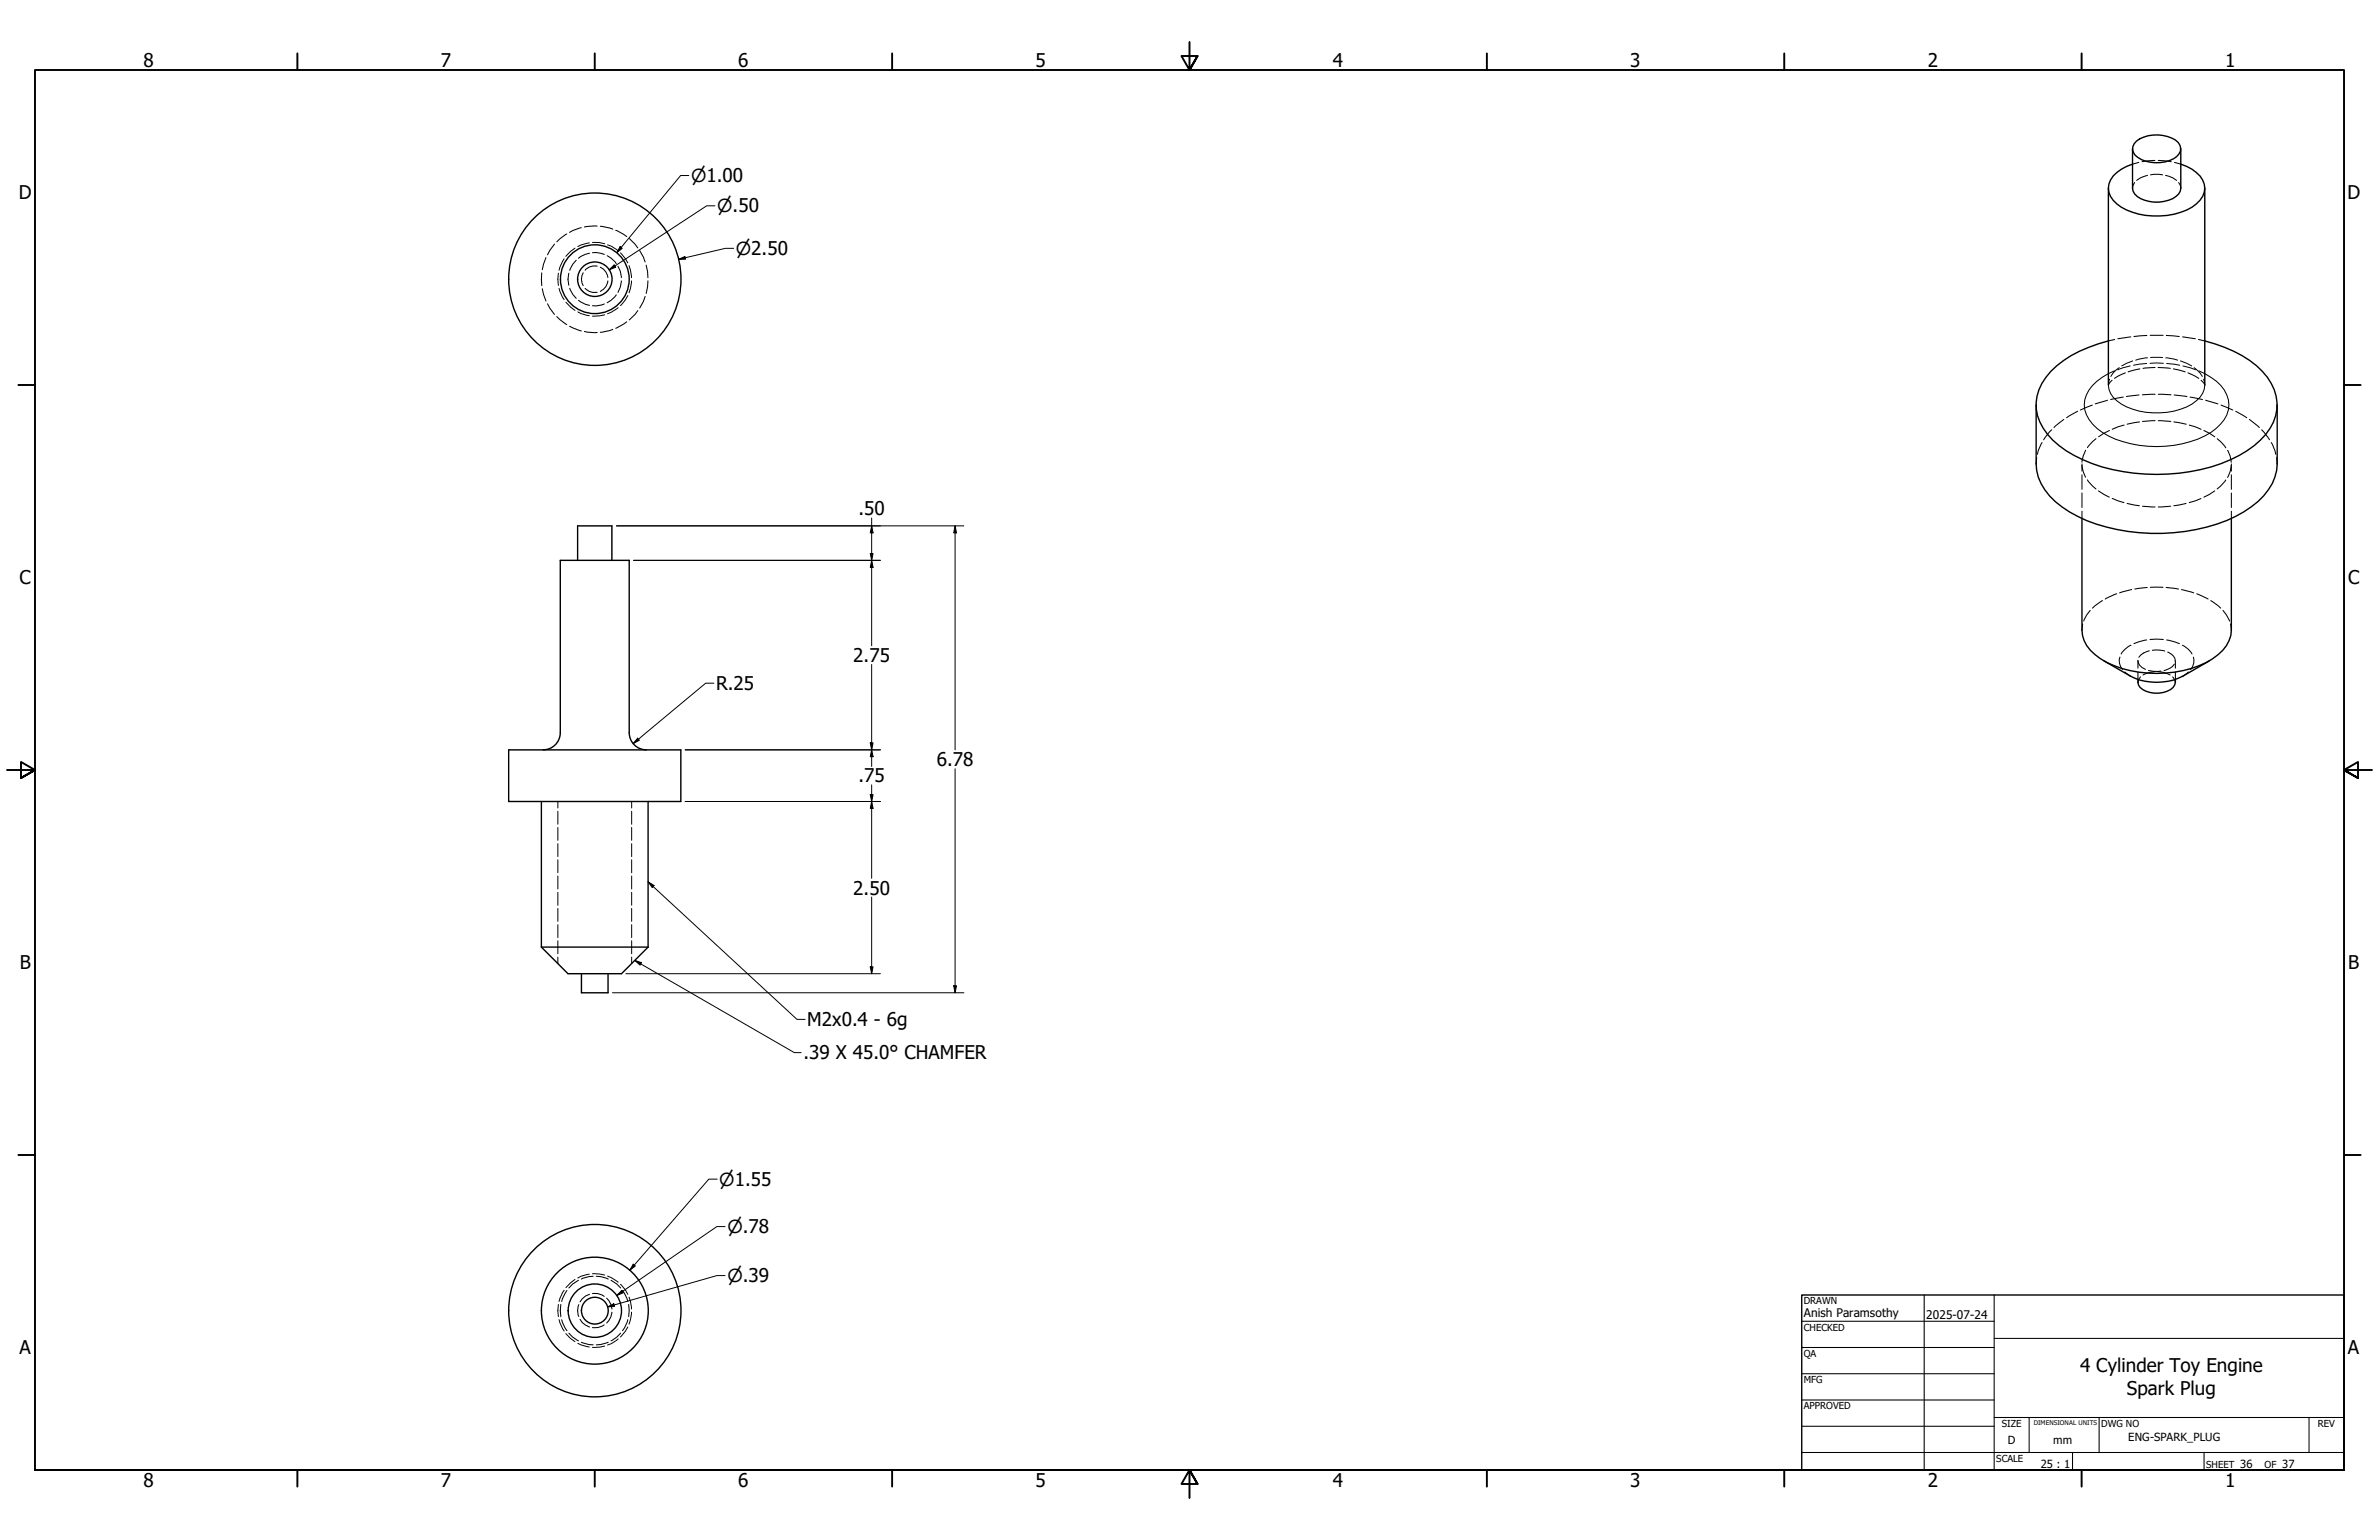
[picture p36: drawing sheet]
<svg xmlns="http://www.w3.org/2000/svg" width="864mm" height="559mm" viewBox="0 0 864 559" stroke-linecap="round" stroke-linejoin="round" font-family="sans-serif">
<defs><g id="words">
<g font-size="6.9">
<text x="52.1" y="24.4">8</text>
<text x="160" y="24.4">7</text>
<text x="268" y="24.4">6</text>
<text x="375.9" y="24.4">5</text>
<text x="483.9" y="24.4">4</text>
<text x="591.8" y="24.4">3</text>
<text x="699.8" y="24.4">2</text>
<text x="807.7" y="24.4">1</text>
<text x="6.9" y="72.3">D</text>
<text x="852.1" y="72.3">D</text>
<text x="311.7" y="187">.50</text>
<text x="7.1" y="212">C</text>
<text x="852.4" y="212">C</text>
<text x="309.8" y="240.2">2.75</text>
<text x="260" y="250.4">R.25</text>
<text x="340" y="278">6.78</text>
<text x="311.7" y="283.9">.75</text>
<text x="309.8" y="324.6">2.50</text>
<text x="7.2" y="351.7">B</text>
<text x="852.4" y="351.7">B</text>
<text x="293.1" y="372.4">M2x0.4 - 6g</text>
<text x="291.7" y="384.4">.39 X 45.0° CHAMFER</text>
<text x="7.1" y="491.4">A</text>
<text x="852.3" y="491.4">A</text>
<text x="755.1" y="497.8">4 Cylinder Toy Engine</text>
<text x="772.1" y="506">Spark Plug</text>
<text x="52.1" y="539.4">8</text>
<text x="160" y="539.4">7</text>
<text x="268" y="539.4">6</text>
<text x="375.9" y="539.4">5</text>
<text x="483.9" y="539.4">4</text>
<text x="591.8" y="539.4">3</text>
<text x="699.8" y="539.4">2</text>
<text x="807.7" y="539.4">1</text>
</g>
<g font-size="6.5">
<text x="250.9" y="66.1">⌀1.00</text>
<text x="260.3" y="77">⌀.50</text>
<text x="267.1" y="92.5">⌀2.50</text>
<text x="261.1" y="430.3">⌀1.55</text>
<text x="264" y="447.5">⌀.78</text>
<text x="264" y="465.3">⌀.39</text>
</g>
<g font-size="4.3">
<text x="654.8" y="477.8">Anish Paramsothy</text>
<text x="699.3" y="478.6">2025-07-24</text>
</g>
<g font-size="4.1">
<text x="728.9" y="524.1">D</text>
<text x="745.4" y="524.1">mm</text>
<text x="772.6" y="523">ENG-SPARK_PLUG</text>
<text x="740.8" y="532.6">25 : 1</text>
<text x="813.2" y="532.6">36</text>
<text x="828.5" y="532.6">37</text>
</g>
<g font-size="3.5">
<text x="654.8" y="473.2">DRAWN</text>
<text x="654.8" y="482.8">CHECKED</text>
<text x="654.8" y="492.3">QA</text>
<text x="654.8" y="501.8">MFG</text>
<text x="654.8" y="511.4">APPROVED</text>
<text x="726.7" y="517.7">SIZE</text>
<text x="762.8" y="517.7">DWG NO</text>
<text x="841.4" y="517.7">REV</text>
<text x="724.7" y="530.4">SCALE</text>
<text x="800.9" y="532.6">SHEET</text>
<text x="822.1" y="532.6">OF</text>
</g>
<text font-size="2.3" x="738.3" y="516.9">DIMENSIONAL UNITS</text>
</g></defs>
<!-- layer: Hidden Narrow (ANSI) -->
<g fill="none" stroke="#000" stroke-width=".36">
<path d="M202.7 99.1l-.2 2.2 .2 2.3M204.8 93.9l-1.9 4.1M208.7 90l-1.6 1.2-1.7 1.8M213.9 88.1l-3 .8-1.2 .6M215.1 88h2.5l1.9 .5M220.5 88.8l1.4 .5 2.5 1.8M225.2 91.8l1.8 2.1 .9 1.5M228.3 96.4l.6 1.6 .3 2.8M202.9 104.6l.4 1.2 1.5 2.9M205.4 109.7l3.3 2.9M209.7 113.2l1.2 .6 3 .8M219.5 114.2l-1.9 .4-2.5 .1"/>
<path d="M224.4 111.6l-2.5 1.7-1.4 .6M227.9 107.3l-.9 1.5-1.8 2.1M229.2 101.9l-.3 2.8-.6 1.5M765.8 137.6l-.4 2.1M767.6 134.6l-2.2 1M769.3 133.4l-2.2 1.9-.8 1.3M773.3 132.8l-4.6 1.4M774.2 130.9l-4 1.9M779.3 131.9l-4.8 .6M779.6 129.9l-4.3 .8M780.5 131.8h4.8M780.7 129.7h4.4"/>
<path d="M786.2 129.9l4.3 .8M786.5 131.9l4.8 .6M791.5 130.9l4.1 1.9M792.4 132.8l4.7 1.4M796.5 133.4l2.1 1.9 .9 1.3M798.2 134.6l2.2 1M799.9 137.6l.5 2.1M202.5 290.8v2.4M202.5 294.4v4.7M229.3 290.8v2.4M229.3 294.4v4.7M202.5 300.2v4.7"/>
<path d="M202.5 306.1v4.7M202.5 312v4.7M202.5 317.9v4.7M229.3 300.2v4.7M229.3 306.1v4.7M229.3 312v4.7M229.3 317.9v4.7M202.5 323.8v4.7M202.5 329.6v4.7M202.5 335.5v4.7M229.3 323.8v4.7M229.3 329.6v4.7"/>
<path d="M229.3 335.5v4.7M202.5 341.4v4.7M202.5 347.3v2.3M229.3 341.4v4.7M229.3 347.3v2.3M202.7 473.3l-.2 2.3 .2 2.2M202.9 478.9l1.9 4.1M204.8 468.2l-1.5 2.9-.4 1.1M208.7 464.2l-3.3 3M213.9 462.3l-3 .8-1.2 .6M215.1 462.2l2.5 .1 1.9 .4M220.5 463l1.4 .6 2.5 1.7"/>
<path d="M225.2 466l1.8 2.1 .9 1.5M228.3 470.7l.6 1.5 .3 2.8M229.2 476.1l-.3 2.8-.6 1.6M205.4 483.9l1.7 1.7 1.6 1.3M209.7 487.4l1.2 .6 3 .8M219.5 488.4l-1.9 .4-2.5 .1M224.4 485.8l-2.5 1.8-1.4 .5M227.9 481.5l-.9 1.5-1.8 2.1"/>
</g>
<!-- layer: Visible (ANSI) -->
<g fill="none" stroke="#000" stroke-width=".51">
<path d="M774.1 59.6a12.1 12.1 0 0 0-8.5 7.2 7.8 7.8 0 0 0 4.5 8.4 27.3 27.3 0 0 0 25.6 0 7.8 7.8 0 0 0 4.5-8.4 12.1 12.1 0 0 0-8.5-7.2M774.1 54v14.3a5.1 5.1 0 0 0 4.4 4.3 12.3 12.3 0 0 0 12.4-2.2l.6-1.1 .2-1v-14.3M775.5 51.2a12.7 12.7 0 0 1 15.2 .5 3.7 3.7 0 0 1-1.6 5.9 12.9 12.9 0 0 1-14-1.3 3.3 3.3 0 0 1 .4-5.1zM765.4 68.3v71.4M800.4 68.3v71.4M765.4 123.7a44.6 44.6 0 0 0-20.9 11 16.2 16.2 0 0 0-1.2 23 43 43 0 0 0 23.5 12.7 69.1 69.1 0 0 0 46-5.1 26 26 0 0 0 13.3-14.4 16.5 16.5 0 0 0-4.9-16.2 42.1 42.1 0 0 0-20.8-11M739.1 146.9v21.4a19.5 19.5 0 0 0 9.4 15.6 57.6 57.6 0 0 0 32.3 9.6 65 65 0 0 0 33.7-7.8 23.6 23.6 0 0 0 12-15l.1-23.8M755.8 188.2v40.5a12.7 12.7 0 0 0 6.8 10.4 41.7 41.7 0 0 0 40.5 0 12.9 12.9 0 0 0 6.9-10.4v-40.5M209.7 203.3v-12.5h12.4v12.5M763.7 239.8l9.6 5.5a21.3 21.3 0 0 0 19.2 0l9.6-5.5M776.1 246.5a3.7 3.7 0 0 0 2.9 4.3 9.8 9.8 0 0 0 9.9-1.4l.5-.9 .3-2M184.7 272.1h62.4v18.7h-62.4z"/>
<path d="M197.1 272.1a6.3 6.3 0 0 0 6.3-6.3v-62.5h25v62.5a6.3 6.3 0 0 0 6.3 6.3M196.5 290.8v52.9M235.3 290.8v52.9M196.5 343.7l9.7 9.6h19.4l9.7-9.6M196.5 343.7h38.8M211.1 353.3v6.9h9.6v-6.9"/>
<circle cx="215.9" cy="101.3" r="6.3"/>
<circle cx="215.9" cy="101.3" r="12.5"/>
<circle cx="215.9" cy="101.3" r="31.3"/>
<circle cx="215.9" cy="475.6" r="4.9"/>
<circle cx="215.9" cy="475.6" r="9.7"/>
<circle cx="215.9" cy="475.6" r="19.4"/>
<circle cx="215.9" cy="475.6" r="31.3"/>
</g>
<!-- layer: Hidden (ANSI) -->
<g fill="none" stroke="#000" stroke-width=".38">
<path d="M776.4 58.9l-2.3 .7M782.3 58.2l-4.7 .5M783.5 58.2l4.7 .5M789.4 58.9l2.3 .7M774.9 66.2l-.8 2.1M779.6 63.6a8.4 8.4 0 0 0-3.9 1.9M780.7 63.4l1.2-.2 3.2 .2M786.1 63.6a8.3 8.3 0 0 1 4 1.9M790.9 66.2l.8 2.1M196.7 99v4.6M198.2 93.5l-1.4 4.4M201.3 88.6l-2.5 3.9"/>
<path d="M205.7 84.9l-3.6 2.9M206.5 99.1a7.7 7.7 0 0 0 0 4.4M209.2 94.4l-1.2 1.4-1.2 2.3M211 82.6l-3.2 1.1-1 .6M211.7 99a4.5 4.5 0 0 0 0 4.6M214 91.9l-1.5 .4-2.5 1.4M215.1 91.7l1.3-.1 3 .7M216.8 96.6a4.5 4.5 0 0 0-4.4 1.4M216.8 82l-4.6 .4M217.9 97a4.7 4.7 0 0 1 2.8 3.7M217.9 82.1l4.5 1M220.4 92.8l1.4 .9 1.9 2"/>
<path d="M223.5 83.6l4 2.3M224.3 96.6a8.5 8.5 0 0 1 1.3 4.2M228.4 86.6l2.2 2 .9 1.4M232.2 90.9l1.4 2.4 .6 1.8M234.6 96.2l.6 4.6M196.8 104.8l1.4 4.4M198.8 110.2l.8 1.6 1.7 2.2M202.1 114.9l3.6 2.9M206.8 118.4l4.2 1.7M206.8 104.6l1.2 2.3 1.2 1.4M210 109l2.5 1.4 1.5 .4M212.4 104.6a4.6 4.6 0 0 0 4.4 1.4"/>
<path d="M219.4 110.3l-3 .7-1.3-.1M220.7 101.9a4.7 4.7 0 0 1-2.8 3.8M222.4 119.5l-4.5 1.1M223.7 107l-1.9 2-1.4 .9M225.6 101.9l-.4 2.3-.9 1.9M227.5 116.8l-4 2.3M231.5 112.7l-.9 1.3-2.2 2.1M234.2 107.6l-.6 1.8-1.4 2.4M235.2 101.9l-.6 4.6M212.2 120.3l4.6 .3M766.7 138l-1.3 1.7M767.7 123.2l-2.3 .5"/>
<path d="M771.5 135.3l-3.9 2M773.5 122.2l-4.7 .7M776.8 133.9l-4.3 1M779.3 121.7l-4.7 .4M780.5 121.7h4.7M782.3 133.3l-4.4 .4M783.4 133.3l4.4 .4M786.4 121.7l4.7 .4M788.9 133.9l4.3 1M792.3 122.2l4.6 .7M794.3 135.3l3.9 2M798.1 123.2l2.3 .5"/>
<path d="M799 138l1.4 1.7M744.8 156l-2.9 3.6M749.2 152.2l-3.6 2.9M754.2 149.2l-4 2.4M759.5 147l-4.3 1.8M760.9 159.2l-3.2 3.2M765 145.2l-4.4 1.4M765.7 156.2l-3.9 2.3M770.8 144.1l-4.6 .9M771.1 154.2l-4.3 1.6M776.5 143.3l-4.6 .6M776.7 153.1l-4.5 .8"/>
<path d="M782.3 152.7l-4.6 .2M782.3 143.1l-4.6 .2M783.5 152.7l4.5 .2M783.5 143.1l4.6 .2M789.1 153.1l4.5 .8M789.2 143.3l4.7 .6M794.7 154.2l4.3 1.6M795 144.1l4.5 .9M800 156.2l4 2.3M800.7 145.2l4.4 1.4M804.9 159.2l3.1 3.3M806.3 147l4.2 1.8"/>
<path d="M811.6 149.2l4 2.4M816.5 152.2l3.7 2.9M821 156l2.8 3.6M739.3 166l-.2 2.3M741.3 160.6l-1.4 2.9-.3 1.3M755.8 168.8l.4 2.3 .9 2.1M755.8 168.3v2.6M755.8 172.3v5.2M755.8 178.9v5.2M757.1 163.4l-.9 2.1-.4 2.2M757.7 174.1l3.2 3.3M761.7 178.1l4 2.3"/>
<path d="M804 178.1l-4 2.3M808 174.2l-3.1 3.2M808.6 163.4a8.4 8.4 0 0 1 1.3 4.4M809.9 168.9a8.9 8.9 0 0 1-1.3 4.3M810 168.3v2.6M810 172.3v5.2M810 178.9v5.2M824.5 160.6l1.3 2.9 .3 1.3M826.5 166l.1 2.3M755.8 185.5v2.7M766.8 180.8l4.2 1.6M772.2 182.7l4.4 .8"/>
<path d="M777.7 183.7l4.6 .3M788 183.7l-4.5 .3M793.6 182.7l-4.5 .8M799 180.9l-4.3 1.5M810 185.5v2.7M763.2 217.9l-3.6 2.8M768.3 215.5l-4.1 1.9M773.8 213.9l-4.4 1.2M779.5 213.2l-4.5 .5M780.6 213.1h4.6M786.3 213.2l4.5 .5M791.9 213.9l4.5 1.2"/>
<path d="M797.4 215.5l4.2 1.9M802.5 217.9l3.6 2.8M756 226.4l-.2 2.3M758.8 221.5l-1.3 1.6-1.1 2.3M769.6 238.4a4.5 4.5 0 0 0 .9 4.6M773.6 234.1a8.3 8.3 0 0 0-3.6 3.2M776.1 239.6a3.6 3.6 0 0 0 2.7 3.3M776.1 239.8v2.6M779.3 232.2l-4.7 1.4M780.2 236.2a6 6 0 0 0-3.8 2.3M780.5 232h4.8M781.3 236l2.8-.1 1.7 .3"/>
<path d="M786.5 232.2l4.6 1.4M786.9 236.6a4.1 4.1 0 0 1 2.7 3.3M789.7 239.8v2.6M792.2 234.1a7.6 7.6 0 0 1 3.5 3.2M796.2 238.4a4.7 4.7 0 0 1-1 4.6M807 221.5l1.2 1.6 1.2 2.3M809.7 226.4l.3 2.3M771.3 243.8l2 1.5M776.1 243.8v2.7M777 245.6l-.7 1.1-.2 .9M779.9 243.3l1.7 .3 2.8-.1M782.3 243.7l-1.8 .3-2.6 .9"/>
<path d="M783.5 243.7l1.8 .3 2.5 .9M788.7 245.6l.7 1.1 .3 .9M789.3 241a6.1 6.1 0 0 1-3.7 2.3M789.7 243.8v2.7M794.4 243.8l-1.9 1.5M203.6 473.3l-.2 2.3 .2 2.2M203.9 478.9l1.2 2.9 .7 1.1M205.8 468.2l-1.9 4M210 464.6l-2.2 1.4-1.3 1.4M210.1 473.4a5.5 5.5 0 0 0 0 4.3M210.6 478.7l.7 1.2 2.7 1.6M214 469.6l-1.5 .7-1.2 1-.7 1.1"/>
<path d="M215.1 469.4a5.4 5.4 0 0 1 4.2 1M215.3 463.1l-1.6 .1-2.7 .9M216.5 463.1l1.6 .1 2.7 .9M220.2 471a5.9 5.9 0 0 1 1.9 4M221.8 464.6l2.2 1.4 1.3 1.4M222.1 476.1a5.9 5.9 0 0 1-1.9 4M226 468.2l1.9 4M227.9 478.9l-1.2 2.9-.7 1.1M228.2 473.3l.2 2.3-.2 2.2M206.5 483.7l1.3 1.4 2.2 1.4M211 487l2.7 .9 1.6 .1M219.3 480.8a5.7 5.7 0 0 1-4.2 .9"/>
<path d="M220.8 487l-2.7 .9-1.6 .1M225.3 483.7l-1.3 1.4-2.2 1.4"/>
</g>
<!-- layer: Visible Narrow (ANSI) -->
<path d="M765.4 135.6a15.2 15.2 0 0 0-8.6 9.5 10.9 10.9 0 0 0 4.5 10.4 36.1 36.1 0 0 0 24.7 6.4 34.3 34.3 0 0 0 18.4-6.4 10.3 10.3 0 0 0 4-12.2 15.3 15.3 0 0 0-8-7.7M765.4 139.7a9.4 9.4 0 0 0 6.6 7.9 27.7 27.7 0 0 0 23.7-1 8.7 8.7 0 0 0 4.7-6.9" fill="none" stroke="#000" stroke-width=".38"/>
<!-- layer: Border (ANSI) -->
<g fill="none" stroke="#000" stroke-width=".7">
<path d="M107.9 19.4v6M215.9 19.4v6M323.8 19.4v6M431.8 15.2v10.2l-2.9-5.1h5.8l-2.9 5.1 2.9-5.1M539.8 19.4v6M647.7 19.4v6M755.6 19.4v6M6.7 139.7h6M850.9 139.7h6M2.5 279.4h10.2l-5.1-2.9v5.8l5.1-2.9-5.1 2.9M861.1 279.4h-10.2l5.1-2.9v5.8l-5.1-2.9 5.1 2.9M6.7 419.1h6"/>
<path d="M850.9 419.1h6M12.7 533.4v-508h838.2v508h-838.2h838.2M107.9 533.4v6M215.9 533.4v6M323.8 533.4v6M434.7 538.5l-2.9-5.1 2.9 5.1h-5.8l2.9-5.1v10.2M539.8 533.4v6M647.7 533.4v6M755.6 533.4v6"/>
</g>
<!-- layer: Title (ANSI) -->
<g fill="none" stroke="#000" stroke-width=".38">
<path d="M654 479.4h69.9M698.5 469.9v63.5M723.9 469.9v63.5M654 488.9h69.9M654 498.5h69.9M723.9 485.6h127M654 508h69.9M654 517.5h69.9M723.9 514.3h127M736.6 514.3v12.7M762 514.3v12.7M838.2 514.3v12.7"/>
<path d="M654 527h196.9M752.3 527v6.4M800.1 527v6.4"/>
</g>
<path d="M654 469.9h196.9v63.5h-196.9z" fill="none" stroke="#000" stroke-width=".51"/>
<!-- layer: Dimension (ANSI) -->
<g fill="none" stroke="#000" stroke-width=".36">
<path d="M250.1 63.7h-3l-23.2 28M259.5 74.7h-3l-35.4 23.2M221.1 97.9l1.8-1.8 .6 .9zM225.1 89.5l.8 .6-2 1.6zM246.3 94.1l2.3-1 .3 .9zM266.3 90.1h-3l-17 4M223.8 190.8h126.1M316.4 190.8l.5 2.6h-1zM316.4 188v46.3M346.7 190.8l.5 2.6h-1zM346.7 190.8v81.3M230 203.3h89.6"/>
<path d="M315.9 200.9h1l-.5 2.4zM316.4 203.3l.5 2.6h-1zM259.1 247.9h-2.9l-26.3 21.9M316.4 241.1v37M231.5 267.8l.6 .8-2.2 1.2zM248.7 272.1h70.9M315.9 269.6h1l-.5 2.5zM316.4 272.1l.5 2.5h-1zM346.7 279v81.2M248.7 290.8h70.9M315.9 288.4h1l-.5 2.4zM316.4 290.8l.5 2.5h-1z"/>
<path d="M316.4 284.8v33.9M316.4 325.5v27.8M227.2 353.3h92.4M315.9 350.8h1l-.5 2.5zM346.2 357.7h1l-.5 2.5zM222.3 360.2h127.6M260.3 427.9h-3l-28.7 33M229.9 458.7l.7 .7-2 1.5zM263.2 445.1h-3l-36.3 25M220.5 474.2l2.3-1.1 .3 .9zM225.7 468.2l.6 .9-2.4 1zM263.2 462.9h-3l-39.7 11.3"/>
</g>
<g fill="#000">
<path d="M221.1 97.9l1.8-1.8 .6 .9zM225.1 89.5l.8 .6-2 1.6zM246.3 94.1l2.3-1 .3 .9zM316.4 190.8l.5 2.6h-1zM346.7 190.8l.5 2.6h-1zM315.9 200.9h1l-.5 2.4zM316.4 203.3l.5 2.6h-1zM231.5 267.8l.6 .8-2.2 1.2zM315.9 269.6h1l-.5 2.5zM316.4 272.1l.5 2.5h-1zM315.9 288.4h1l-.5 2.4zM316.4 290.8l.5 2.5h-1z"/>
<path d="M315.9 350.8h1l-.5 2.5zM346.2 357.7h1l-.5 2.5zM229.9 458.7l.7 .7-2 1.5zM220.5 474.2l2.3-1.1 .3 .9zM225.7 468.2l.6 .9-2.4 1z"/>
</g>
<!-- layer: Symbol (ANSI) -->
<path d="M235.3 320l2.1 1.3-.6 .8zM235.3 320l54 49.9h3M230.4 348.5l2.5 .8-.6 .9zM230.4 348.5l58 33.5h2.4" fill="none" stroke="#000" stroke-width=".36"/>
<path d="M235.3 320l2.1 1.3-.6 .8zM230.4 348.5l2.5 .8-.6 .9z" fill="#000"/>
<use href="#words"/>
</svg>
